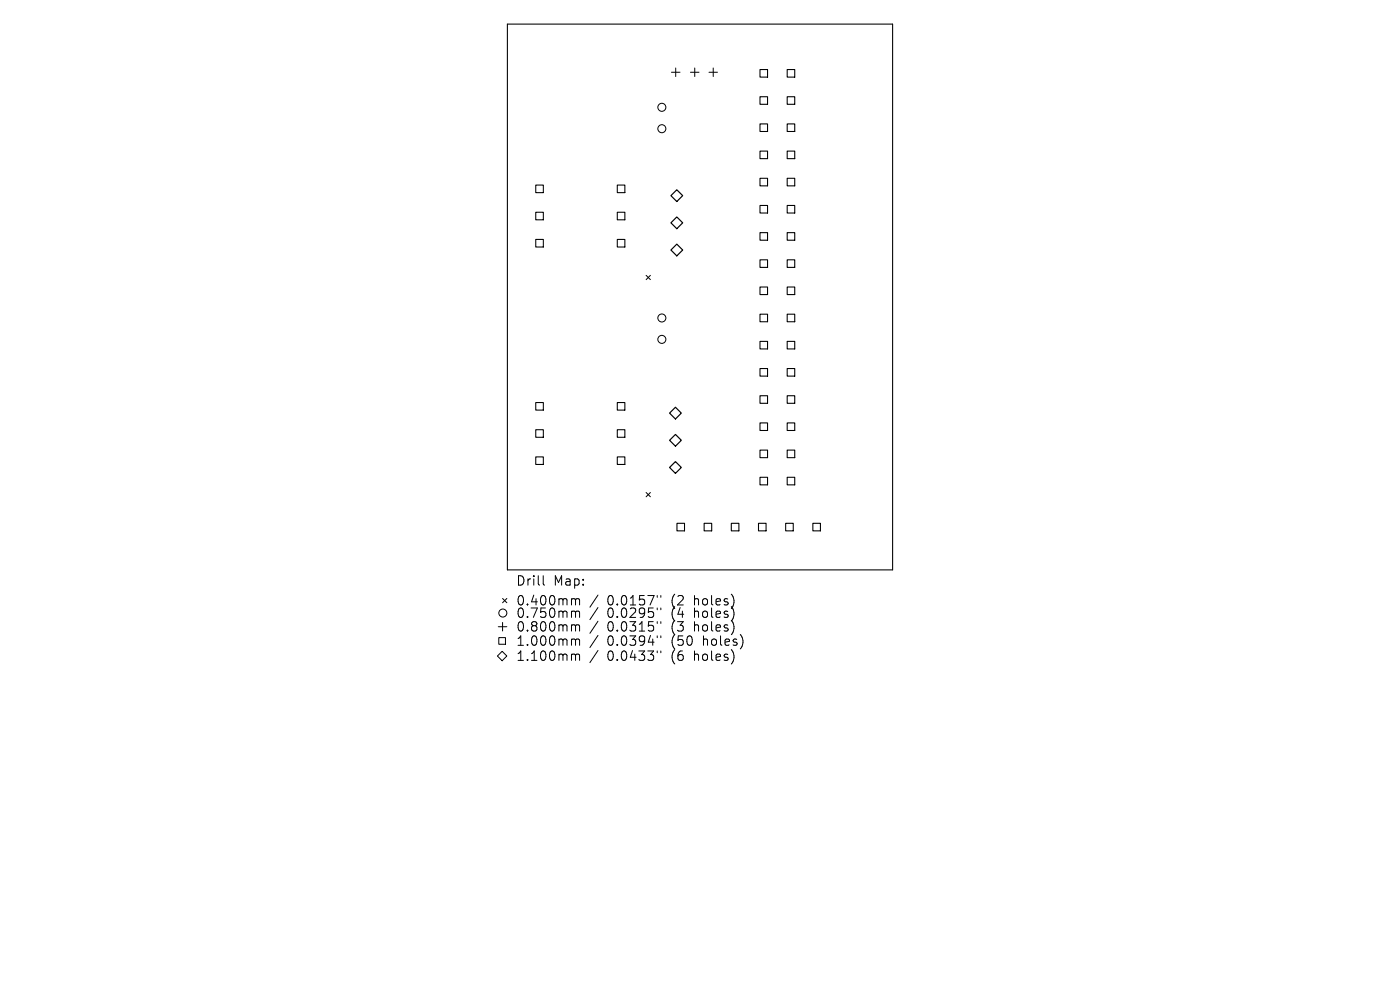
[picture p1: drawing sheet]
<svg xmlns="http://www.w3.org/2000/svg" width="297mm" height="210mm" viewBox="0 0 297 210" stroke-linecap="round" stroke-linejoin="round" font-family="sans-serif">
<defs><g id="words">
<g font-size="2.8">
<text x="109.5" y="124.5">Drill</text>
<text x="117.4" y="124.5">Map:</text>
<text x="109.5" y="128.7">0.400mm</text>
<text x="109.5" y="131.3">0.750mm</text>
<text x="128.8" y="128.7">0.0157&quot;</text>
<text x="128.8" y="131.3">0.0295&quot;</text>
<text x="142.4" y="128.7">(2</text>
<text x="142.4" y="131.3">(4</text>
<text x="147.3" y="128.7">holes)</text>
<text x="147.3" y="131.3">holes)</text>
<text x="109.5" y="134.2">0.800mm</text>
<text x="109.5" y="137.2">1.000mm</text>
<text x="128.8" y="134.2">0.0315&quot;</text>
<text x="128.8" y="137.2">0.0394&quot;</text>
<text x="142.4" y="134.2">(3</text>
<text x="142.4" y="137.2">(50</text>
<text x="147.3" y="134.2">holes)</text>
<text x="149.2" y="137.2">holes)</text>
<text x="109.5" y="140.4">1.100mm</text>
<text x="128.8" y="140.4">0.0433&quot;</text>
<text x="142.4" y="140.4">(6</text>
<text x="147.3" y="140.4">holes)</text>
</g>
</g></defs>
<g fill="none" stroke="#000" stroke-width=".23">
<path d="M107.6 5.1h81.8v115.8h-81.8zM161.2 14.8h1.6v1.6h-1.6zM167 14.8h1.6v1.6h-1.6zM113.7 39.3h1.6v1.6h-1.6zM131 39.3h1.6v1.6h-1.6zM161.2 20.5h1.6v1.6h-1.6zM161.2 26.3h1.6v1.6h-1.6zM161.2 32.1h1.6v1.6h-1.6zM161.2 37.8h1.6v1.6h-1.6zM167 20.5h1.6v1.6h-1.6zM167 26.3h1.6v1.6h-1.6zM167 32.1h1.6v1.6h-1.6z"/>
<path d="M167 37.8h1.6v1.6h-1.6zM113.7 45h1.6v1.6h-1.6zM113.7 50.8h1.6v1.6h-1.6zM131 45h1.6v1.6h-1.6zM131 50.8h1.6v1.6h-1.6zM161.2 43.6h1.6v1.6h-1.6zM161.2 49.4h1.6v1.6h-1.6zM161.2 55.1h1.6v1.6h-1.6zM167 43.6h1.6v1.6h-1.6zM167 49.4h1.6v1.6h-1.6zM167 55.1h1.6v1.6h-1.6zM161.2 60.9h1.6v1.6h-1.6z"/>
<path d="M161.2 66.6h1.6v1.7h-1.6zM161.2 72.4h1.6v1.6h-1.6zM161.2 78.2h1.6v1.6h-1.6zM167 60.9h1.6v1.6h-1.6zM167 66.6h1.6v1.7h-1.6zM167 72.4h1.6v1.6h-1.6zM167 78.2h1.6v1.6h-1.6zM113.7 85.4h1.6v1.6h-1.6zM113.7 91.2h1.6v1.6h-1.6zM113.7 96.9h1.6v1.6h-1.6zM131 85.4h1.6v1.6h-1.6zM131 91.2h1.6v1.6h-1.6z"/>
<path d="M131 96.9h1.6v1.6h-1.6zM161.2 83.9h1.6v1.7h-1.6zM161.2 89.7h1.6v1.6h-1.6zM161.2 95.5h1.6v1.6h-1.6zM167 83.9h1.6v1.7h-1.6zM167 89.7h1.6v1.6h-1.6zM167 95.5h1.6v1.6h-1.6zM143.6 111h1.6v1.6h-1.6zM149.4 111h1.6v1.6h-1.6zM155.1 111h1.6v1.6h-1.6zM160.9 111h1.6v1.6h-1.6zM161.2 101.2h1.6v1.7h-1.6z"/>
<path d="M166.7 111h1.6v1.6h-1.6zM167 101.2h1.6v1.7h-1.6zM172.4 111h1.6v1.6h-1.6z"/>
</g>
<g fill="none" stroke="#000" stroke-width=".21">
<path d="M142.4 15.3h1.9M143.3 14.4v1.8M146.5 15.3h1.8M147.4 14.4v1.8M150.4 15.3h1.8M151.3 14.4v1.8M137.1 58.4l.9 .9M138 58.4l-.9 .9M137.1 104.5l.9 .9M138 104.5l-.9 .9M105.7 132.9h1.8M105.8 135.3h1.4v1.4h-1.4z"/>
<path d="M106.5 138.2l1 1-1 1-1-1zM106.6 127l.9 .9M106.6 132v1.9M107.5 127l-.9 .9M115.2 122.1v1.7l.3 .3M121.8 127l.3 .3M121.8 129.6l.3 .3M121.8 132.5l.3 .3M121.8 135.6l.3 .2M121.8 138.8l.3 .2M122.1 127.3v1M122.1 129.9v1.1"/>
<path d="M122.1 132.8v1.1M122.1 135.8v1.1M122.1 139v1.1M122.1 127.3l.3-.3 .5 .1 .1 1.2M122.1 129.9l.3-.3 .5 .1 .1 1.3M122.1 132.8l.3-.3 .5 .1 .1 1.3M122.1 135.8l.3-.2 .5 .1 .1 1.2M122.1 139l.3-.2 .5 .1 .1 1.2M126.9 126.2l-1.8 2.6M126.9 128.9l-1.8 2.5M126.9 131.8l-1.8 2.5M126.9 134.8l-1.8 2.6"/>
<path d="M126.9 138l-1.8 2.6M139.4 126.3v.4M139.4 129v.4M139.4 131.9v.4M139.4 134.9v.4M139.4 138.1v.4M140.2 126.3v.4M140.2 129v.4M140.2 131.9v.4M140.2 134.9v.4M140.2 138.1v.4M155.6 126.9v1.3"/>
<path d="M155.6 129.5v1.4M155.6 132.4v1.4M155.6 138.7v1.3M157.5 135.5v1.3"/>
<circle cx="140.4" cy="22.8" r=".85"/>
<circle cx="140.4" cy="27.3" r=".85"/>
<circle cx="140.4" cy="72" r=".85"/>
<circle cx="140.4" cy="67.5" r=".85"/>
<circle cx="106.7" cy="130" r=".85"/>
</g>
<path d="M142.3 41.5l1.3-1.2 1.2 1.2-1.2 1.3zM143.6 46l1.2 1.3-1.2 1.2-1.3-1.2zM143.6 51.8l1.2 1.2-1.2 1.3-1.3-1.3zM143.3 86.4l1.2 1.2-1.2 1.3-1.3-1.3zM143.3 92.2l1.2 1.2-1.2 1.2-1.3-1.2zM143.3 97.9l1.2 1.3-1.2 1.2-1.3-1.2z" fill="none" stroke="#000" stroke-width=".25"/>
<use href="#words"/>
</svg>
